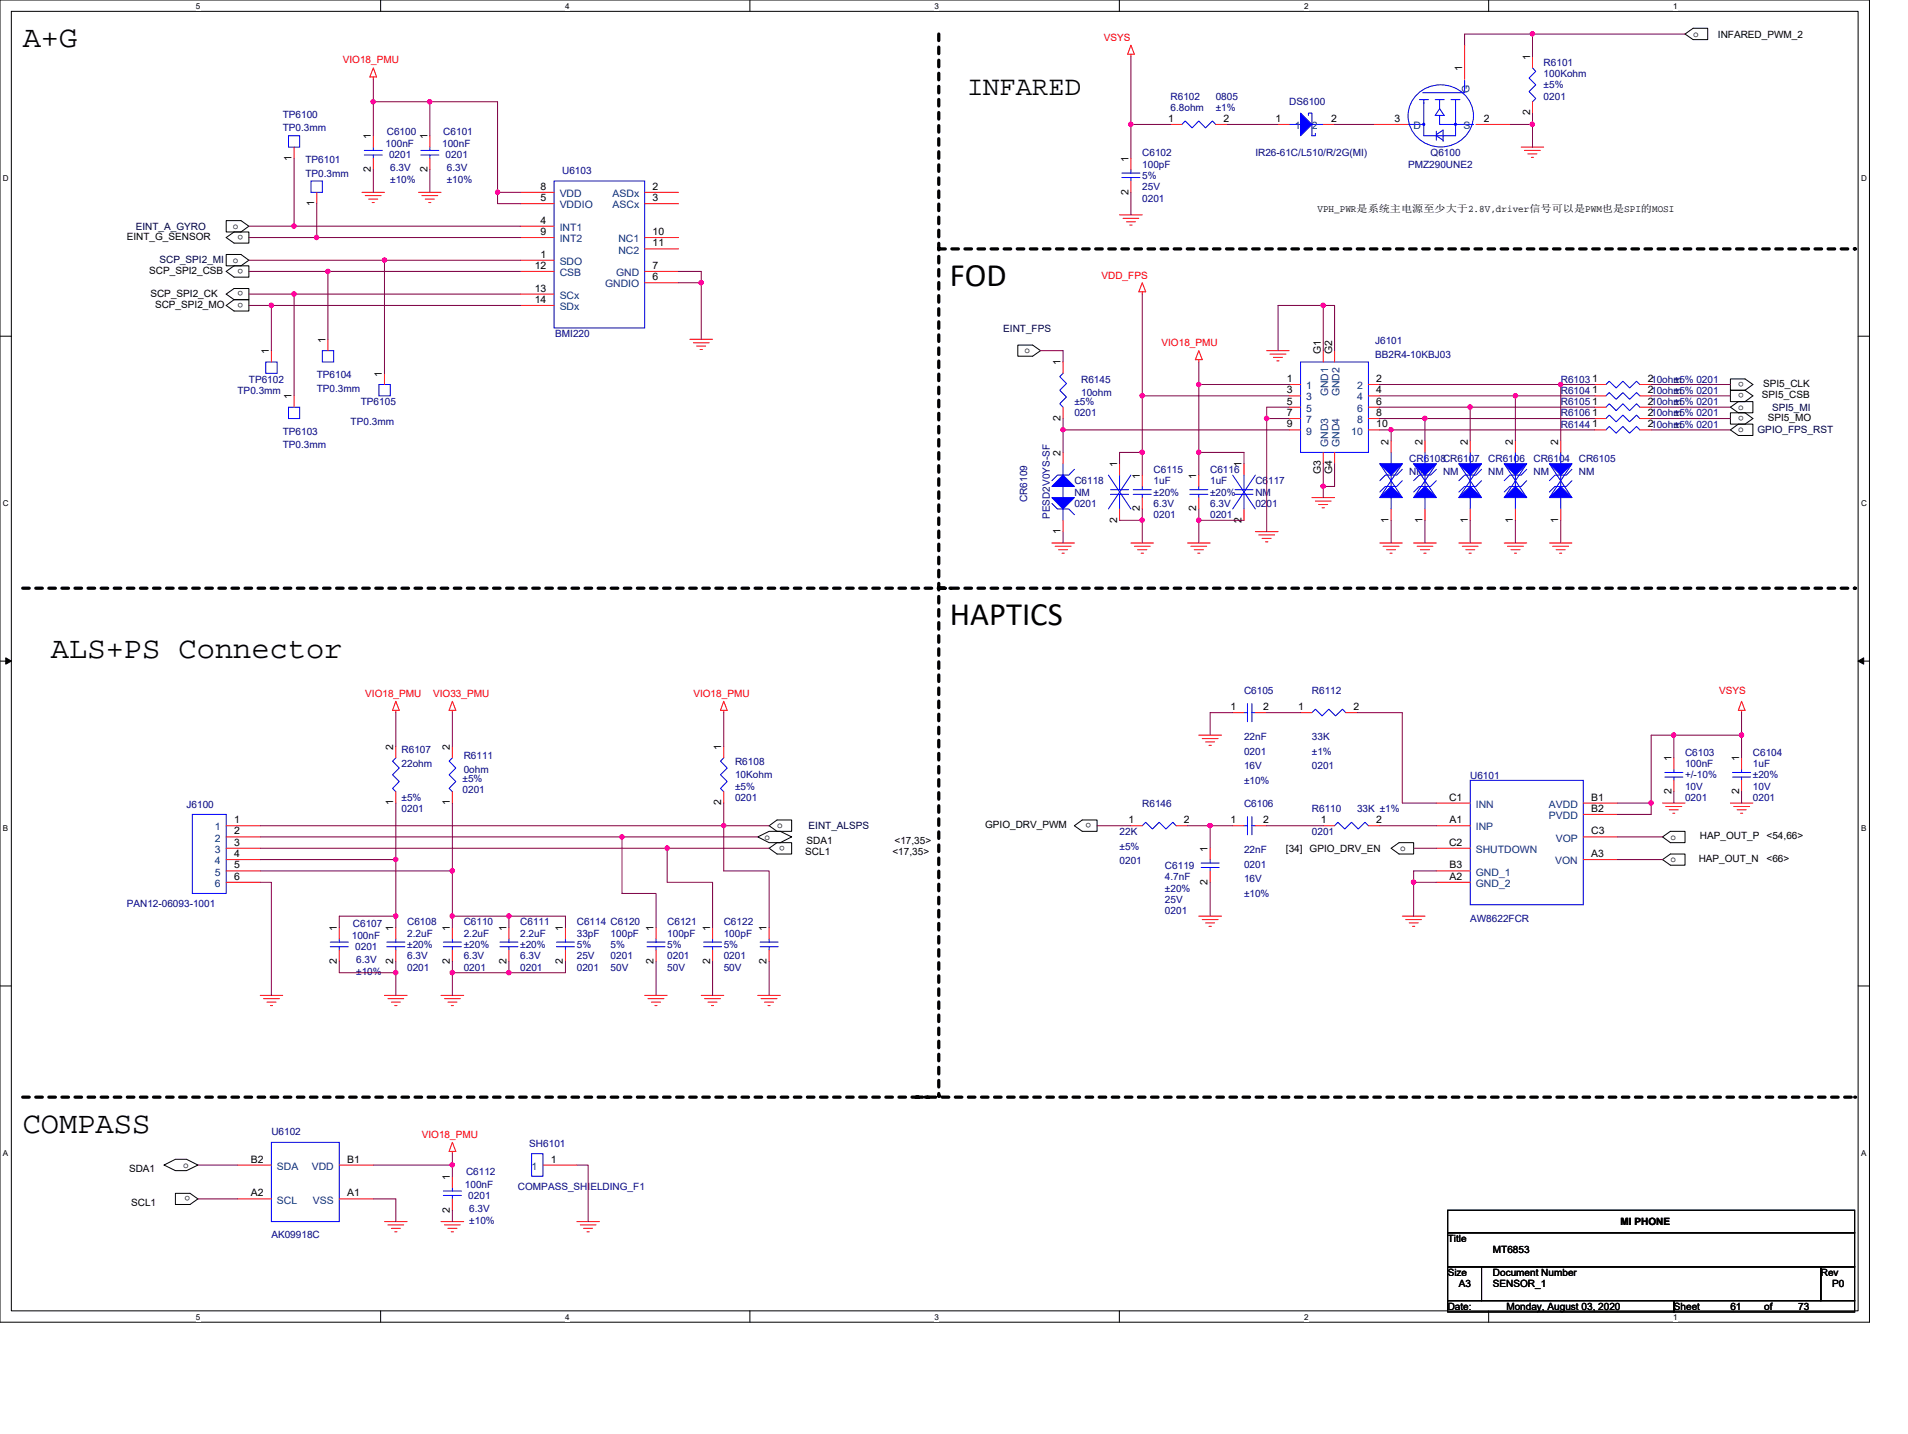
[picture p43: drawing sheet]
<svg xmlns="http://www.w3.org/2000/svg" width="210mm" height="158mm" viewBox="0 0 210 158" stroke-linecap="round" stroke-linejoin="round" font-family="sans-serif">
<defs><g id="words">
<g font-size="3.6">
<text x="104.5" y="31.4">FOD</text>
<text x="104.5" y="68.8">HAPTICS</text>
</g>
<g font-size="3.3">
<text x="2.5" y="5.2">A+G</text>
<text x="5.6" y="72.4">ALS+PS Connector</text>
<text x="2.5" y="124.7">COMPASS</text>
</g>
<text font-size="3" x="106.4" y="10.5">INFARED</text>
<g font-size="1.1" fill="#f00">
<text x="121.5" y="4.5">VSYS</text>
<text x="37.7" y="7">VIO18_PMU</text>
<text x="121.2" y="30.6">VDD_FPS</text>
<text x="127.8" y="38.1">VIO18_PMU</text>
<text x="40.2" y="76.7">VIO18_PMU</text>
<text x="47.7" y="76.7">VIO33_PMU</text>
<text x="76.3" y="76.7">VIO18_PMU</text>
<text x="189.2" y="76.3">VSYS</text>
<text x="46.4" y="125.2">VIO18_PMU</text>
</g>
<g font-size="1.1">
<text x="186.3" y="4">o</text>
<text x="189.1" y="4.1">INFARED_PWM_2</text>
<text x="160.9" y="7.9" transform="rotate(-90 160.9 7.9)">1</text>
<text x="168.4" y="6.6" transform="rotate(-90 168.4 6.6)">1</text>
<text x="32.1" y="17.7" transform="rotate(-90 32.1 17.7)">1</text>
<text x="40.8" y="15.3" transform="rotate(-90 40.8 15.3)">1</text>
<text x="47" y="15.3" transform="rotate(-90 47 15.3)">1</text>
<text x="124.2" y="17.8" transform="rotate(-90 124.2 17.8)">1</text>
<text x="128.6" y="13.4">1</text>
<text x="134.7" y="13.4">2</text>
<text x="140.4" y="13.4">1</text>
<text x="146.5" y="13.4">2</text>
<text x="153.5" y="13.4">3</text>
<text x="163.3" y="13.4">2</text>
<text x="168.4" y="12.7" transform="rotate(-90 168.4 12.7)">2</text>
<text x="34.6" y="22.7" transform="rotate(-90 34.6 22.7)">1</text>
<text x="40.8" y="18.9" transform="rotate(-90 40.8 18.9)">2</text>
<text x="47" y="18.9" transform="rotate(-90 47 18.9)">2</text>
<text x="59.5" y="22.1">5</text>
<text x="59.5" y="20.9">8</text>
<text x="71.8" y="20.9">2</text>
<text x="71.8" y="22.1">3</text>
<text x="124.2" y="21.4" transform="rotate(-90 124.2 21.4)">2</text>
<text x="145" y="23.3">VPH_PWR是系统主电源至少大于2.8V,driver信号可以是PWM也是SPI的MOSI</text>
<text x="13.9" y="26.4">EINT_G_SENSOR</text>
<text x="25.6" y="28.9">o</text>
<text x="25.6" y="25.2">o</text>
<text x="26.8" y="29.6" transform="rotate(-180 26.8 29.6)">o</text>
<text x="26.8" y="25.8" transform="rotate(-180 26.8 25.8)">o</text>
<text x="58.8" y="29.6">12</text>
<text x="59.5" y="28.4">1</text>
<text x="59.5" y="24.6">4</text>
<text x="59.5" y="25.9">9</text>
<text x="71.8" y="29.6">7</text>
<text x="71.8" y="25.9">10</text>
<text x="71.8" y="27.1">11</text>
<text x="16.4" y="30.1">SCP_SPI2_CSB</text>
<text x="16.6" y="32.6">SCP_SPI2_CK</text>
<text x="17.1" y="33.9">SCP_SPI2_MO</text>
<text x="26.8" y="33.3" transform="rotate(-180 26.8 33.3)">o</text>
<text x="26.8" y="32.1" transform="rotate(-180 26.8 32.1)">o</text>
<text x="58.8" y="32.1">13</text>
<text x="58.8" y="33.3">14</text>
<text x="71.8" y="30.8">6</text>
<text x="29.6" y="39" transform="rotate(-90 29.6 39)">1</text>
<text x="35.8" y="37.7" transform="rotate(-90 35.8 37.7)">1</text>
<text x="42" y="41.4" transform="rotate(-90 42 41.4)">1</text>
<text x="112.8" y="38.9">o</text>
<text x="116.7" y="40.2" transform="rotate(-90 116.7 40.2)">1</text>
<text x="145.4" y="39" transform="rotate(-90 145.4 39)">G1</text>
<text x="146.6" y="39" transform="rotate(-90 146.6 39)">G2</text>
<text x="32.1" y="43.9" transform="rotate(-90 32.1 43.9)">1</text>
<text x="116.7" y="46.3" transform="rotate(-90 116.7 46.3)">2</text>
<text x="141.6" y="42">1</text>
<text x="141.6" y="43.3">3</text>
<text x="141.6" y="44.5">5</text>
<text x="141.6" y="45.8">7</text>
<text x="141.6" y="47">9</text>
<text x="151.5" y="42">2</text>
<text x="151.5" y="43.3">4</text>
<text x="151.5" y="44.5">6</text>
<text x="151.5" y="45.8">8</text>
<text x="151.5" y="47">10</text>
<text x="175.2" y="43.3">1</text>
<text x="175.2" y="44.5">1</text>
<text x="175.2" y="45.8">1</text>
<text x="175.2" y="42">1</text>
<text x="175.2" y="47">1</text>
<text x="181.3" y="43.3">210ohm</text>
<text x="181.3" y="44.5">210ohm</text>
<text x="181.3" y="45.8">210ohm</text>
<text x="181.3" y="42">210ohm</text>
<text x="181.3" y="47">210ohm</text>
<text x="191.3" y="45.1">o</text>
<text x="191.3" y="47.6">o</text>
<text x="191.9" y="43.3" transform="rotate(-180 191.9 43.3)">o</text>
<text x="191.9" y="42" transform="rotate(-180 191.9 42)">o</text>
<text x="191.9" y="45.8" transform="rotate(-180 191.9 45.8)">o</text>
<text x="193.9" y="43.8">SPI5_CSB</text>
<text x="194" y="42.6">SPI5_CLK</text>
<text x="194.5" y="46.3">SPI5_MO</text>
<text x="116.7" y="50.2" transform="rotate(-90 116.7 50.2)">2</text>
<text x="122.9" y="51.4" transform="rotate(-90 122.9 51.4)">1</text>
<text x="125.4" y="52.7" transform="rotate(-90 125.4 52.7)">1</text>
<text x="131.7" y="52.7" transform="rotate(-90 131.7 52.7)">1</text>
<text x="136.6" y="51.4" transform="rotate(-90 136.6 51.4)">1</text>
<text x="145.4" y="52.2" transform="rotate(-90 145.4 52.2)">G3</text>
<text x="146.6" y="52.2" transform="rotate(-90 146.6 52.2)">G4</text>
<text x="152.8" y="48.9" transform="rotate(-90 152.8 48.9)">2</text>
<text x="156.5" y="48.9" transform="rotate(-90 156.5 48.9)">2</text>
<text x="161.5" y="48.9" transform="rotate(-90 161.5 48.9)">2</text>
<text x="166.5" y="48.9" transform="rotate(-90 166.5 48.9)">2</text>
<text x="171.5" y="48.9" transform="rotate(-90 171.5 48.9)">2</text>
<text x="116.7" y="58.8" transform="rotate(-90 116.7 58.8)">1</text>
<text x="122.9" y="57.5" transform="rotate(-90 122.9 57.5)">2</text>
<text x="125.4" y="56.3" transform="rotate(-90 125.4 56.3)">2</text>
<text x="131.7" y="56.3" transform="rotate(-90 131.7 56.3)">2</text>
<text x="136.6" y="57.5" transform="rotate(-90 136.6 57.5)">2</text>
<text x="152.8" y="57.5" transform="rotate(-90 152.8 57.5)">1</text>
<text x="156.5" y="57.5" transform="rotate(-90 156.5 57.5)">1</text>
<text x="161.5" y="57.5" transform="rotate(-90 161.5 57.5)">1</text>
<text x="166.5" y="57.5" transform="rotate(-90 166.5 57.5)">1</text>
<text x="171.5" y="57.5" transform="rotate(-90 171.5 57.5)">1</text>
<text x="43.3" y="82.5" transform="rotate(-90 43.3 82.5)">2</text>
<text x="49.5" y="82.5" transform="rotate(-90 49.5 82.5)">2</text>
<text x="79.4" y="82.5" transform="rotate(-90 79.4 82.5)">1</text>
<text x="135.4" y="78.1">1</text>
<text x="139" y="78.1">2</text>
<text x="142.9" y="78.1">1</text>
<text x="149" y="78.1">2</text>
<text x="183.9" y="83.8" transform="rotate(-90 183.9 83.8)">1</text>
<text x="191.4" y="83.8" transform="rotate(-90 191.4 83.8)">1</text>
<text x="43.3" y="88.6" transform="rotate(-90 43.3 88.6)">1</text>
<text x="49.5" y="88.6" transform="rotate(-90 49.5 88.6)">1</text>
<text x="79.4" y="88.6" transform="rotate(-90 79.4 88.6)">2</text>
<text x="159.5" y="88.1">C1</text>
<text x="175.1" y="89.3">B2</text>
<text x="175.1" y="88.1">B1</text>
<text x="183.9" y="87.4" transform="rotate(-90 183.9 87.4)">2</text>
<text x="191.4" y="87.4" transform="rotate(-90 191.4 87.4)">2</text>
<text x="25.8" y="90.6">1</text>
<text x="25.8" y="91.8">2</text>
<text x="25.8" y="93.1">3</text>
<text x="25.8" y="94.3">4</text>
<text x="25.8" y="95.6">5</text>
<text x="84.1" y="92.4">o</text>
<text x="85.5" y="91.1">o</text>
<text x="86.4" y="93.1" transform="rotate(-180 86.4 93.1)">o</text>
<text x="88.6" y="94.1">SCL1</text>
<text x="88.8" y="92.9">SDA1</text>
<text x="98.2" y="94.1">&lt;17,35&gt;</text>
<text x="98.4" y="92.9">&lt;17,35&gt;</text>
<text x="108.4" y="91.1">GPIO_DRV_PWM</text>
<text x="120.1" y="90.6" transform="rotate(-180 120.1 90.6)">o</text>
<text x="124.2" y="90.6">1</text>
<text x="130.3" y="90.6">2</text>
<text x="132.9" y="93.7" transform="rotate(-90 132.9 93.7)">1</text>
<text x="135.4" y="90.6">1</text>
<text x="139" y="90.6">2</text>
<text x="141.5" y="93.7">[34] GPIO_DRV_EN</text>
<text x="145.4" y="90.6">1</text>
<text x="151.5" y="90.6">2</text>
<text x="154.1" y="93.6">o</text>
<text x="159.5" y="93.1">C2</text>
<text x="159.5" y="95.6">B3</text>
<text x="159.5" y="90.6">A1</text>
<text x="175.1" y="91.8">C3</text>
<text x="175.1" y="94.3">A3</text>
<text x="183.8" y="92.4">o</text>
<text x="183.8" y="94.9">o</text>
<text x="186.9" y="94.9">HAP_OUT_N</text>
<text x="187.1" y="92.4">HAP_OUT_P</text>
<text x="194.4" y="94.9">&lt;66&gt;</text>
<text x="194.4" y="92.4">&lt;54,66&gt;</text>
<text x="25.8" y="96.8">6</text>
<text x="132.9" y="97.3" transform="rotate(-90 132.9 97.3)">2</text>
<text x="159.5" y="96.8">A2</text>
<text x="37.1" y="106" transform="rotate(-90 37.1 106)">2</text>
<text x="37.1" y="102.4" transform="rotate(-90 37.1 102.4)">1</text>
<text x="43.3" y="106" transform="rotate(-90 43.3 106)">2</text>
<text x="43.3" y="102.4" transform="rotate(-90 43.3 102.4)">1</text>
<text x="49.5" y="106" transform="rotate(-90 49.5 106)">2</text>
<text x="49.5" y="102.4" transform="rotate(-90 49.5 102.4)">1</text>
<text x="55.7" y="106" transform="rotate(-90 55.7 106)">2</text>
<text x="55.7" y="102.4" transform="rotate(-90 55.7 102.4)">1</text>
<text x="62" y="106" transform="rotate(-90 62 106)">2</text>
<text x="62" y="102.4" transform="rotate(-90 62 102.4)">1</text>
<text x="71.9" y="106" transform="rotate(-90 71.9 106)">2</text>
<text x="71.9" y="102.4" transform="rotate(-90 71.9 102.4)">1</text>
<text x="78.1" y="106" transform="rotate(-90 78.1 106)">2</text>
<text x="78.1" y="102.4" transform="rotate(-90 78.1 102.4)">1</text>
<text x="84.4" y="106" transform="rotate(-90 84.4 106)">2</text>
<text x="84.4" y="102.4" transform="rotate(-90 84.4 102.4)">1</text>
<text x="14.2" y="129">SDA1</text>
<text x="20.2" y="128.5">o</text>
<text x="20.9" y="131.6" transform="rotate(-180 20.9 131.6)">o</text>
<text x="27.6" y="131.7">A2</text>
<text x="27.6" y="127.9">B2</text>
<text x="38.2" y="131.7">A1</text>
<text x="38.2" y="127.9">B1</text>
<text x="49.5" y="129.8" transform="rotate(-90 49.5 129.8)">1</text>
<text x="60.6" y="127.9">1</text>
<text x="14.4" y="132.7">SCL1</text>
<text x="49.5" y="133.4" transform="rotate(-90 49.5 133.4)">2</text>
<text x="159.3" y="136.7">Title</text>
<text x="164.3" y="137.9">MT6853</text>
<text x="178.4" y="134.8">MI PHONE</text>
<text x="159.3" y="140.4">Size</text>
<text x="160.5" y="141.7">A3</text>
<text x="164.3" y="140.4">Document Number</text>
<text x="164.3" y="141.7">SENSOR_1</text>
<text x="200.4" y="140.4">Rev</text>
<text x="201.6" y="141.7">P0</text>
<text x="159.3" y="144.1">Date:</text>
<text x="165.8" y="144.1">Monday, August 03, 2020</text>
<text x="184.2" y="144.1">Sheet</text>
<text x="190.4" y="144.1">61</text>
<text x="194.2" y="144.1">of</text>
<text x="197.9" y="144.1">73</text>
</g>
<g font-size="1.1" fill="#000080">
<text x="128.8" y="11">R6102</text>
<text x="133.8" y="11">0805</text>
<text x="141.9" y="11.6">DS6100</text>
<text x="169.9" y="7.2">R6101</text>
<text x="169.9" y="8.5">100Kohm</text>
<text x="169.9" y="9.7">±5%</text>
<text x="169.9" y="11">0201</text>
<text x="31.1" y="13">TP6100</text>
<text x="31.1" y="14.5">TP0.3mm</text>
<text x="33.6" y="17.9">TP6101</text>
<text x="42.4" y="16.2">100nF</text>
<text x="42.6" y="14.8">C6100</text>
<text x="42.8" y="17.4">0201</text>
<text x="48.7" y="16.2">100nF</text>
<text x="48.8" y="14.8">C6101</text>
<text x="49" y="17.4">0201</text>
<text x="125.7" y="17.2">C6102</text>
<text x="128.8" y="12.2">6.8ohm</text>
<text x="133.8" y="12.2">±1%</text>
<text x="138.2" y="17.2">IR26-61C/L510/R/2G(MI)</text>
<text x="157.4" y="17.2">Q6100</text>
<text x="33.6" y="19.4">TP0.3mm</text>
<text x="42.9" y="18.8">6.3V</text>
<text x="42.9" y="20.2">±10%</text>
<text x="49.2" y="18.8">6.3V</text>
<text x="49.2" y="20.2">±10%</text>
<text x="61.9" y="19.2">U6103</text>
<text x="125.7" y="18.4">100pF</text>
<text x="125.7" y="22.2">0201</text>
<text x="125.7" y="20.9">25V</text>
<text x="125.7" y="19.7">5%</text>
<text x="155" y="18.4">PMZ290UNE2</text>
<text x="34.9" y="41.6">TP6104</text>
<text x="61.1" y="37.1">BMI220</text>
<text x="151.3" y="37.9">J6101</text>
<text x="151.3" y="39.3">BB2R4-10KBJ03</text>
<text x="26.1" y="43.3">TP0.3mm</text>
<text x="27.4" y="42.1">TP6102</text>
<text x="31.1" y="47.8">TP6103</text>
<text x="34.9" y="43.1">TP0.3mm</text>
<text x="38.6" y="46.8">TP0.3mm</text>
<text x="39.7" y="44.6">TP6105</text>
<text x="118.2" y="44.6">±5%</text>
<text x="118.2" y="45.8">0201</text>
<text x="119" y="42.1">R6145</text>
<text x="119" y="43.6">10ohm</text>
<text x="171.8" y="43.3">R6104</text>
<text x="171.8" y="44.6">R6105</text>
<text x="171.8" y="45.8">R6106</text>
<text x="171.8" y="42.1">R6103</text>
<text x="171.8" y="47.1">R6144</text>
<text x="184.2" y="43.3">±5% 0201</text>
<text x="184.2" y="44.6">±5% 0201</text>
<text x="184.2" y="45.8">±5% 0201</text>
<text x="184.2" y="42.1">±5% 0201</text>
<text x="184.2" y="47.1">±5% 0201</text>
<text x="31.1" y="49.3">TP0.3mm</text>
<text x="118.2" y="53.3">C6118</text>
<text x="127" y="52">C6115</text>
<text x="127" y="53.3">1uF</text>
<text x="133.2" y="52">C6116</text>
<text x="133.2" y="53.3">1uF</text>
<text x="138.2" y="53.3">C6117</text>
<text x="155.1" y="50.8">CR6108CR6107</text>
<text x="155.1" y="52.3">NM</text>
<text x="158.8" y="52.3">NM</text>
<text x="163.8" y="50.8">CR6106</text>
<text x="163.8" y="52.3">NM</text>
<text x="168.8" y="50.8">CR6104</text>
<text x="168.8" y="52.3">NM</text>
<text x="173.8" y="50.8">CR6105</text>
<text x="173.8" y="52.3">NM</text>
<text x="113" y="55.3" transform="rotate(-90 113 55.3)">CR6109</text>
<text x="115.5" y="57.1" transform="rotate(-90 115.5 57.1)">PESD2V0YS-SF</text>
<text x="118.2" y="54.5">NM</text>
<text x="118.2" y="55.8">0201</text>
<text x="127" y="57">0201</text>
<text x="127" y="55.8">6.3V</text>
<text x="127" y="54.5">±20%</text>
<text x="133.2" y="57">0201</text>
<text x="133.2" y="55.8">6.3V</text>
<text x="133.2" y="54.5">±20%</text>
<text x="138.2" y="54.5">NM</text>
<text x="138.2" y="55.8">0201</text>
<text x="136.9" y="76.3">C6105</text>
<text x="144.4" y="76.3">R6112</text>
<text x="44.2" y="82.9">R6107</text>
<text x="51" y="83.5">R6111</text>
<text x="136.9" y="81.4">22nF</text>
<text x="136.9" y="83">0201</text>
<text x="144.4" y="81.4">33K</text>
<text x="144.4" y="83">±1%</text>
<text x="185.4" y="83.2">C6103</text>
<text x="192.9" y="83.2">C6104</text>
<text x="20.5" y="88.9">J6100</text>
<text x="44.2" y="84.4">22ohm</text>
<text x="44.2" y="88.1">±5%</text>
<text x="44.2" y="89.4">0201</text>
<text x="50.9" y="86">±5%</text>
<text x="50.9" y="87.3">0201</text>
<text x="51" y="85">0ohm</text>
<text x="80.9" y="84.2">R6108</text>
<text x="80.9" y="85.7">10Kohm</text>
<text x="80.9" y="86.9">±5%</text>
<text x="80.9" y="88.1">0201</text>
<text x="125.7" y="88.8">R6146</text>
<text x="136.9" y="88.8">C6106</text>
<text x="136.9" y="84.7">16V</text>
<text x="136.9" y="86.3">±10%</text>
<text x="144.4" y="84.7">0201</text>
<text x="144.4" y="89.4">R6110</text>
<text x="149.4" y="89.4">33K ±1%</text>
<text x="161.8" y="85.8">U6101</text>
<text x="185.4" y="84.4">100nF</text>
<text x="185.4" y="88.1">0201</text>
<text x="185.4" y="86.9">10V</text>
<text x="185.4" y="85.7">+/-10%</text>
<text x="192.9" y="84.4">1uF</text>
<text x="192.9" y="88.1">0201</text>
<text x="192.9" y="86.9">10V</text>
<text x="192.9" y="85.7">±20%</text>
<text x="123.2" y="91.9">22K</text>
<text x="123.2" y="93.5">±5%</text>
<text x="123.2" y="95.1">0201</text>
<text x="128.2" y="95.6">C6119</text>
<text x="136.9" y="93.9">22nF</text>
<text x="136.9" y="95.5">0201</text>
<text x="144.4" y="91.9">0201</text>
<text x="13.9" y="99.8">PAN12-06093-1001</text>
<text x="38.8" y="102">C6107</text>
<text x="44.8" y="101.8">C6108</text>
<text x="51" y="101.8">C6110</text>
<text x="57.3" y="101.8">C6111</text>
<text x="63.5" y="101.8">C6114 C6120</text>
<text x="73.4" y="101.8">C6121</text>
<text x="79.7" y="101.8">C6122</text>
<text x="128.2" y="96.9">4.7nF</text>
<text x="128.2" y="100.6">0201</text>
<text x="128.2" y="99.3">25V</text>
<text x="128.2" y="98.1">±20%</text>
<text x="136.9" y="97.1">16V</text>
<text x="136.9" y="98.7">±10%</text>
<text x="161.8" y="101.5">AW8622FCR</text>
<text x="38.7" y="103.3">100nF</text>
<text x="39.1" y="104.6">0201</text>
<text x="39.2" y="105.9">6.3V</text>
<text x="39.2" y="107.3">±10%</text>
<text x="44.8" y="103.1">2.2uF</text>
<text x="44.8" y="106.8">0201</text>
<text x="44.8" y="105.6">6.3V</text>
<text x="44.8" y="104.3">±20%</text>
<text x="51" y="103.1">2.2uF</text>
<text x="51" y="106.8">0201</text>
<text x="51" y="105.6">6.3V</text>
<text x="51" y="104.3">±20%</text>
<text x="57.3" y="103.1">2.2uF</text>
<text x="57.3" y="106.8">0201</text>
<text x="57.3" y="105.6">6.3V</text>
<text x="57.3" y="104.3">±20%</text>
<text x="63.5" y="103.1">33pF</text>
<text x="63.5" y="106.8">0201</text>
<text x="63.5" y="105.6">25V</text>
<text x="63.5" y="104.3">5%</text>
<text x="67.2" y="103.1">100pF</text>
<text x="67.2" y="105.6">0201</text>
<text x="67.2" y="106.8">50V</text>
<text x="67.2" y="104.3">5%</text>
<text x="73.4" y="103.1">100pF</text>
<text x="73.4" y="105.6">0201</text>
<text x="73.4" y="106.8">50V</text>
<text x="73.4" y="104.3">5%</text>
<text x="79.7" y="103.1">100pF</text>
<text x="79.7" y="105.6">0201</text>
<text x="79.7" y="106.8">50V</text>
<text x="79.7" y="104.3">5%</text>
<text x="29.9" y="124.9">U6102</text>
<text x="51.2" y="130.7">100nF</text>
<text x="51.3" y="129.3">C6112</text>
<text x="51.5" y="132">0201</text>
<text x="57" y="131">COMPASS_SHIELDING_F1</text>
<text x="58.3" y="126.2">SH6101</text>
<text x="29.9" y="136.2">AK09918C</text>
<text x="51.6" y="133.3">6.3V</text>
<text x="51.6" y="134.7">±10%</text>
</g>
<g font-size="1.1" fill="#004080">
<text x="161.7" y="10.2" transform="rotate(-90 161.7 10.2)">G</text>
<text x="142.5" y="14.2">1</text>
<text x="144.4" y="14.2">2</text>
<text x="155.6" y="14.2">D</text>
<text x="161.1" y="14.2">S</text>
<text x="61.6" y="22.9">VDDIO</text>
<text x="61.6" y="21.7">VDD</text>
<text x="67.4" y="21.7">ASDx</text>
<text x="67.4" y="22.9">ASCx</text>
<text x="61.6" y="29.1">SDO</text>
<text x="61.6" y="25.4">INT1</text>
<text x="61.6" y="26.6">INT2</text>
<text x="68.1" y="26.6">NC1</text>
<text x="68.1" y="27.9">NC2</text>
<text x="61.6" y="30.4">CSB</text>
<text x="61.6" y="32.9">SCx</text>
<text x="61.6" y="34.1">SDx</text>
<text x="66.6" y="31.6">GNDIO</text>
<text x="67.8" y="30.4">GND</text>
<text x="143.7" y="42.8">1</text>
<text x="143.7" y="44.1">3</text>
<text x="143.7" y="45.3">5</text>
<text x="143.7" y="46.6">7</text>
<text x="143.7" y="47.8">9</text>
<text x="146.2" y="43.6" transform="rotate(-90 146.2 43.6)">GND1</text>
<text x="147.4" y="43.6" transform="rotate(-90 147.4 43.6)">GND2</text>
<text x="148.7" y="47.8">10</text>
<text x="149.4" y="42.8">2</text>
<text x="149.4" y="44.1">4</text>
<text x="149.4" y="45.3">6</text>
<text x="149.4" y="46.6">8</text>
<text x="146.2" y="49.2" transform="rotate(-90 146.2 49.2)">GND3</text>
<text x="147.4" y="49.2" transform="rotate(-90 147.4 49.2)">GND4</text>
<text x="162.4" y="88.9">INN</text>
<text x="170.5" y="88.9">AVDD</text>
<text x="23.6" y="91.4">1</text>
<text x="23.6" y="92.6">2</text>
<text x="23.6" y="93.9">3</text>
<text x="23.6" y="95.1">4</text>
<text x="162.4" y="93.9">SHUTDOWN</text>
<text x="162.4" y="91.4">INP</text>
<text x="170.5" y="90.1">PVDD</text>
<text x="171.2" y="95.1">VON</text>
<text x="171.2" y="92.6">VOP</text>
<text x="23.6" y="96.4">5</text>
<text x="23.6" y="97.6">6</text>
<text x="162.4" y="96.4">GND_1</text>
<text x="162.4" y="97.6">GND_2</text>
<text x="30.5" y="128.7">SDA</text>
<text x="34.3" y="128.7">VDD</text>
<text x="58.5" y="128.7">1</text>
<text x="30.5" y="132.4">SCL</text>
<text x="34.4" y="132.4">VSS</text>
</g>
<g font-size="1.1" fill="#000040">
<text x="14.9" y="25.3">EINT_A_GYRO</text>
<text x="17.5" y="28.9">SCP_SPI2_MI</text>
<text x="110.4" y="36.5">EINT_FPS</text>
<text x="193.4" y="47.7">GPIO_FPS_RST</text>
<text x="195" y="45.2">SPI5_MI</text>
<text x="89" y="91.2">EINT_ALSPS</text>
</g>
<g font-size=".9">
<text x="21.6" y="1">5</text>
<text x="62.2" y="1">4</text>
<text x="102.8" y="1">3</text>
<text x="143.5" y="1">2</text>
<text x="184.1" y="1">1</text>
<text x=".3" y="19.9">D</text>
<text x="204.8" y="19.9">D</text>
<text x=".3" y="55.7">C</text>
<text x="204.8" y="55.7">C</text>
<text x=".3" y="91.4">B</text>
<text x="204.8" y="91.4">B</text>
<text x=".3" y="127.2">A</text>
<text x="204.8" y="127.2">A</text>
<text x="21.6" y="145.2">5</text>
<text x="62.2" y="145.2">4</text>
<text x="102.8" y="145.2">3</text>
<text x="143.5" y="145.2">2</text>
<text x="184.1" y="145.2">1</text>
</g>
</g></defs>
<path d="M0 0h205.7v145.5h-205.7zM1.2 1.2h203.3v143.1h-203.3z" fill="none" stroke="#000" stroke-width=".11"/>
<g fill="#fff">
<path d="M21.6 .1h.5v1h-.5z"/>
<path d="M21.6 144.4h.5v1h-.5z"/>
</g>
<path d="M41.9 0v1.2M41.9 144.3v1.2" fill="none" stroke="#000" stroke-width=".11"/>
<g fill="#fff">
<path d="M62.2 .1h.5v1h-.5z"/>
<path d="M62.2 144.4h.5v1h-.5z"/>
</g>
<path d="M82.5 0v1.2M82.5 144.3v1.2" fill="none" stroke="#000" stroke-width=".11"/>
<g fill="#fff">
<path d="M102.8 .1h.5v1h-.5z"/>
<path d="M102.8 144.4h.5v1h-.5z"/>
</g>
<path d="M123.2 0v1.2M123.2 144.3v1.2" fill="none" stroke="#000" stroke-width=".11"/>
<g fill="#fff">
<path d="M143.5 .1h.5v1h-.5z"/>
<path d="M143.5 144.4h.5v1h-.5z"/>
</g>
<path d="M163.8 0v1.2M163.8 144.3v1.2" fill="none" stroke="#000" stroke-width=".11"/>
<g fill="#fff">
<path d="M184.1 .1h.5v1h-.5z"/>
<path d="M184.1 144.4h.5v1h-.5z"/>
<path d="M.3 19.1h.7v1h-.7z"/>
<path d="M204.8 19.1h.6v1h-.6z"/>
<path d="M.3 54.9h.7v1h-.7z"/>
<path d="M204.8 54.9h.6v1h-.6z"/>
</g>
<path d="M0 37h1.2M204.5 37h1.2" fill="none" stroke="#000" stroke-width=".11"/>
<g fill="#fff">
<path d="M.3 90.6h.6v1h-.6z"/>
<path d="M204.8 90.6h.6v1h-.6z"/>
</g>
<path d="M0 72.7h1.2M204.5 72.7h1.2" fill="none" stroke="#000" stroke-width=".11"/>
<path d="M.6 72.4l.6 .3-.6 .4zM204.5 72.7l.6-.3v.7z" fill="#000" stroke="#000" stroke-width=".11"/>
<g fill="#fff">
<path d="M.3 126.4h.6v1h-.6z"/>
<path d="M204.8 126.4h.6v1h-.6z"/>
</g>
<g fill="none" stroke="#000" stroke-width=".11">
<path d="M185.4 3.7l.9-.6h1.6v1.3h-1.6zM24.9 29.9l.9-.6h1.6v1.2h-1.6zM24.9 33.6l.9-.6h1.6v1.2h-1.6zM24.9 32.4l.9-.7h1.6v1.3h-1.6zM24.9 26.1l.9-.6h1.6v1.3h-1.6zM24.9 28h1.6l.9 .6-.9 .7h-1.6zM24.9 24.3h1.6l.9 .6-.9 .6h-1.6zM112 38h1.6l.9 .6-.9 .6h-1.6zM190.4 42.9h1.6l.9 .7-.9 .6h-1.6zM190.4 41.7h1.6l.9 .6-.9 .6h-1.6zM190.4 45.4h1.6l.9 .7-.9 .6h-1.6zM190.4 44.8l.9-.6h1.6v1.2h-1.6z"/>
<path d="M190.4 47.3l.9-.6h1.6v1.2h-1.6zM83.4 92.1l1.2-.6h1.3l1.2 .6-1.2 .6h-1.3zM84.6 93.3l.9-.6h1.6v1.3h-1.6zM84.6 90.9l.9-.7h1.6v1.3h-1.6zM118.2 90.9l.9-.7h1.6v1.3h-1.6zM153.1 93.3l.9-.6h1.6v1.3h-1.6zM183 92.1l.8-.6h1.6v1.2h-1.6zM183 94.6l.8-.6h1.6v1.2h-1.6zM0 108.5h1.2M204.5 108.5h1.2M18.1 128.2l1.2-.6h1.2l1.3 .6-1.3 .6h-1.2zM19.3 131.3h1.6l.9 .6-.9 .6h-1.6z"/>
<path d="M159.3 139.4h3.7v3.7h-3.7zM159.3 133.2h44.8v2.5h-44.8zM159.3 135.7h44.8v3.7h-44.8zM163 139.4h37.4v3.7h-37.4zM200.4 139.4h3.7v3.7h-3.7zM159.3 143.1h24.9v1.3h-24.9zM184.2 143.1h19.9v1.3h-19.9z"/>
</g>
<path d="M103.3 3.7v116.9M103.3 27.4h100.8M204.1 27.4h.1M2.5 64.7h102M103.3 64.7h100.8M104.5 64.7h.1M204.1 64.7h.1M2.5 120.7h99.6M100.8 120.7h103.3M102.1 120.7h.1M103.3 120.6h.1M204.1 120.7h.1" fill="none" stroke="#000" stroke-width=".36" stroke-dasharray=".7 .7"/>
<g fill="none" stroke="#f00" stroke-width=".11">
<path d="M32.4 16.2v1.2M41.1 14.9v1.3M41.1 17.4v1.3M41.1 7.5l.3 1h-.7zM41.1 8.5v.2M47.3 14.9v1.3M47.3 17.4v1.3M124.5 17.4v1.3M124.5 19.9v1.3M124.5 6v.2M124.5 5l.3 1h-.7zM128.8 13.7h1.3"/>
<path d="M133.8 13.7h1.2M140.7 13.7h1.2M145.6 13.7h1.3M151.2 13.7h3.8M161.2 5v3.7M162.4 13.7h3.8M167.4 16.2h2.5M167.8 16.6h1.7M168.1 16.9h1M168.5 17.3h.3M168.7 6.2v1.3M168.7 11.2v1.2"/>
<path d="M29.9 38.6v1.2M34.9 21.2v1.2M36.1 37.3v1.3M39.8 21.2h2.5M40.2 21.5h1.8M40.6 21.9h1M41 22.3h.2M46.1 21.2h2.4M46.4 21.5h1.8M46.8 21.9h1M47.2 22.3h.2M57.3 28.6h3.7"/>
<path d="M57.3 24.9h3.7M57.3 22.4h3.7M57.3 21.2h3.7M57.3 26.1h3.7M57.3 29.9h3.7M57.3 32.4h3.7M57.3 33.6h3.7M71 21.2h3.7M71 22.4h3.7M71 31.1h3.7M71 29.9h3.7M71 26.1h3.7"/>
<path d="M71 27.4h3.7M75.9 37.3h2.5M76.3 37.7h1.7M76.7 38.1h1M77 38.5h.3M117 39.8v1.3M123.2 23.6h2.5M123.6 24h1.7M124 24.4h1M124.3 24.8h.3M125.7 32.1v.3M125.7 31.1l.4 1h-.8z"/>
<path d="M131.9 39.6v.2M131.9 38.6l.4 1h-.7zM139.4 38.6h2.5M139.8 39h1.7M140.1 39.3h1M140.5 39.7h.3M145.6 38.6v1.2M146.9 38.6v1.2M32.4 43.6v1.2M42.3 41.1v1.2M115.8 59.8h2.4M117 44.8v1.3"/>
<path d="M117 57.3v1.2M117 49.8v1.2M123.2 51v1.3M123.2 56v1.3M124.5 59.8h2.5M125.7 52.3v1.2M125.7 54.8v1.2M130.7 59.8h2.5M131.9 52.3v1.2M131.9 54.8v1.2M136.9 51v1.3M136.9 56v1.3"/>
<path d="M138.2 58.5h2.5M138.5 58.9h1.8M138.9 59.2h1M139.3 59.6h.2M141.9 42.3h1.2M141.9 43.6h1.2M141.9 44.8h1.2M141.9 46.1h1.2M141.9 47.3h1.2M144.4 54.8h2.5M144.8 55.1h1.7M145.1 55.5h1"/>
<path d="M145.5 55.9h.3M145.6 49.8v1.2M146.9 49.8v1.2M150.6 42.3h1.2M150.6 43.6h1.2M150.6 44.8h1.2M150.6 46.1h1.2M150.6 47.3h1.2M151.8 59.8h2.5M153.1 56v1.3M153.1 48.5v1.3M155.6 59.8h2.5"/>
<path d="M156.8 56v1.3M156.8 48.5v1.3M160.5 59.8h2.5M161.8 56v1.3M161.8 48.5v1.3M165.5 59.8h2.5M166.8 56v1.3M166.8 48.5v1.3M170.5 59.8h2.5M171.8 56v1.3M171.8 48.5v1.3M175.5 43.6h1.2"/>
<path d="M175.5 44.8h1.2M175.5 46.1h1.2M175.5 42.3h1.2M175.5 47.3h1.2M180.5 43.6h1.2M180.5 44.8h1.2M180.5 46.1h1.2M180.5 42.3h1.2M180.5 47.3h1.2M43.6 78.2v.2M43.6 77.2l.3 1h-.7zM49.8 78.2v.2"/>
<path d="M49.8 77.2l.4 1h-.8zM79.7 78.2v.2M79.7 77.2l.3 1h-.7zM116.1 60.1h1.8M116.5 60.5h1M116.9 60.9h.2M124.8 60.1h1.8M125.2 60.5h1M125.6 60.9h.2M131.1 60.1h1.7M131.4 60.5h1M131.8 60.9h.3"/>
<path d="M135.7 78.4h1.2M138.2 78.4h1.2M143.1 78.4h1.3M148.1 78.4h1.3M152.2 60.1h1.8M152.6 60.5h1M153 60.9h.2M156 60.1h1.7M156.3 60.5h1M156.7 60.9h.3M160.9 60.1h1.8M161.3 60.5h1"/>
<path d="M161.7 60.9h.2M165.9 60.1h1.8M166.3 60.5h1M166.7 60.9h.2M170.9 60.1h1.7M171.3 60.5h1M171.6 60.9h.3M191.7 77.2l.3 1h-.7zM191.7 78.2v.2M24.9 90.9h3.7M24.9 92.1h3.7M24.9 93.3h3.7"/>
<path d="M24.9 94.6h3.7M24.9 95.8h3.7M24.9 97.1h3.7M43.6 87.1v1.3M43.6 82.1v1.3M49.8 87.1v1.3M49.8 82.1v1.3M79.7 82.1v1.3M79.7 87.1v1.3M124.5 90.9h1.2M129.4 90.9h1.3M131.9 80.9h2.5"/>
<path d="M132.3 81.3h1.7M132.7 81.6h1M133.1 82h.2M133.2 93.3v1.3M133.2 95.8v1.3M135.7 90.9h1.2M138.2 90.9h1.2M145.6 90.9h1.3M150.6 90.9h1.2M158.1 95.8h3.7M158.1 97.1h3.7M158.1 93.3h3.7"/>
<path d="M158.1 90.9h3.7M158.1 88.4h3.7M174.2 94.6h3.8M174.2 92.1h3.8M174.2 89.6h3.8M174.2 88.4h3.8M183 88.4h2.4M183.3 88.8h1.8M183.7 89.1h1M184.1 89.5h.2M184.2 83.4v1.2M184.2 85.9v1.2"/>
<path d="M190.4 88.4h2.5M190.8 88.8h1.8M191.2 89.1h1M191.6 89.5h.2M191.7 83.4v1.2M191.7 85.9v1.2M28.6 109.5h2.5M29 109.9h1.8M29.4 110.3h1M29.8 110.7h.2M37.3 102.1v1.2M37.3 104.5v1.3"/>
<path d="M42.3 109.5h2.5M42.7 109.9h1.7M43.1 110.3h1M43.4 110.7h.3M43.6 102.1v1.2M43.6 104.5v1.3M48.5 109.5h2.5M48.9 109.9h1.8M49.3 110.3h1M49.7 110.7h.2M49.8 102.1v1.2M49.8 104.5v1.3"/>
<path d="M56 102.1v1.2M56 104.5v1.3M62.2 102.1v1.2M62.2 104.5v1.3M71 109.5h2.4M71.3 109.9h1.8M71.7 110.3h1M72.1 110.7h.2M72.2 102.1v1.2M72.2 104.5v1.3M77.2 109.5h2.5M77.5 109.9h1.8"/>
<path d="M77.9 110.3h1M78.3 110.7h.2M78.4 102.1v1.2M78.4 104.5v1.3M83.4 109.5h2.5M83.8 109.9h1.7M84.1 110.3h1M84.5 110.7h.3M84.6 102.1v1.2M84.6 104.5v1.3M131.9 100.8h2.5M132.3 101.2h1.7"/>
<path d="M132.7 101.6h1M133.1 101.9h.2M154.3 100.8h2.5M154.7 101.2h1.7M155.1 101.6h1M155.4 101.9h.3M26.1 131.9h3.8M26.1 128.2h3.8M37.3 131.9h3.8M37.3 128.2h3.8M42.3 134.4h2.5M42.7 134.8h1.7"/>
<path d="M43.1 135.2h1M43.4 135.6h.3M48.5 134.4h2.5M48.9 134.8h1.8M49.3 135.2h1M49.7 135.6h.2M49.8 126.7v.3M49.8 129.4v1.3M49.8 131.9v1.3M49.8 125.7l.4 1h-.8zM59.8 128.2h3.7M63.5 134.4h2.5"/>
<path d="M63.9 134.8h1.7M64.2 135.2h1M64.6 135.6h.3"/>
</g>
<g fill="none" stroke="#00f" stroke-width=".11">
<path d="M31.7 14.9h1.3v1.3h-1.3zM34.2 19.9h1.3v1.3h-1.3zM40.1 16.6h2M40.1 17.1h2M41.1 16.2v.4M41.1 17.1v.3M46.3 16.6h2M46.3 17.1h2M47.3 16.2v.4M47.3 17.1v.3M61 19.9h10v16.2h-10zM123.5 19h2"/>
<path d="M123.5 19.5h2M124.5 18.7v.3M124.5 19.5v.4M130.1 13.7l.3-.4 .8 .8 .7-.8 .8 .8 .7-.8 .4 .4M141.9 13.7h1.2M144 12.7v-.3h.4v2.5h.4v-.2M144.4 13.7h1.2M155 13.7h1.7M156 10.3a3.6 3.6 0 0 1 3.9-.7 3.6 3.6 0 0 1 2.3 3.1 3.6 3.6 0 0 1-3.6 3.5 3.6 3.6 0 0 1-3.6-3.5 3.3 3.3 0 0 1 1-2.4zM156.2 11h1M157.9 11h1M158.1 14.4v1"/>
<path d="M158.1 14.8l.7-.5v1.3M158.1 14.9l.7 .5M158.4 12.7v1h3.8M158.4 12l.5 .7h-1zM158.4 11v1M159.7 11h1M160.2 11v3.9h-3.5v-3.9M161.2 10v.2h-4.6M161.2 8.8v.7M161.2 9.3v.8M168.7 7.5l.3 .4-.7 .7 .7 .7-.7 .8 .7 .7-.3 .4M29.3 39.8h1.2v1.3h-1.2z"/>
<path d="M35.5 38.6h1.2v1.2h-1.2zM143.1 39.8h7.5v10h-7.5zM31.7 44.8h1.3v1.3h-1.3zM41.7 42.3h1.2v1.3h-1.2zM115.8 55.4l.6 .6h1.2l.6 .6M117 41.1l-.4 .3 .8 .8-.8 .7 .8 .8-.8 .7 .4 .4M117 56v1.3M117 53.5v1.3M117 51v1.3M118.2 51.6l-.6 .7h-1.2l-.6 .6M122 52.3l2.5 3.7M122.2 53.9h2"/>
<path d="M122.2 54.4h2M123.2 52.3v1.6M123.2 54.4v1.6M124.5 52.3l-2.5 3.7M124.7 53.9h2M124.7 54.4h2M125.7 53.5v.4M125.7 54.4v.4M130.9 53.9h2M130.9 54.4h2M131.9 53.5v.4M131.9 54.4v.4"/>
<path d="M135.7 52.3l2.5 3.7M135.9 53.9h2M135.9 54.4h2M136.9 52.3v1.6M136.9 54.4v1.6M138.2 52.3l-2.5 3.7M151.8 51l2.5 3.8M153.1 49.8v1.2M153.1 54.8v1.2M153.1 52.3v1.2M154.3 51l-2.5 3.8M154.3 51.6l-.6 .7h-1.2l-.7 .6"/>
<path d="M154.3 52.9l-.6 .6h-1.2l-.7 .6M155.6 51l2.5 3.8M156.8 49.8v1.2M156.8 54.8v1.2M156.8 52.3v1.2M158.1 51l-2.5 3.8M158.1 51.6l-.7 .7h-1.2l-.6 .6M158.1 52.9l-.7 .6h-1.2l-.6 .6M160.5 51l2.5 3.8M161.8 49.8v1.2M161.8 54.8v1.2M161.8 52.3v1.2"/>
<path d="M163 51l-2.5 3.8M163 51.6l-.6 .7h-1.2l-.7 .6M163 52.9l-.6 .6h-1.2l-.7 .6M165.5 51l2.5 3.8M166.8 54.8v1.2M166.8 52.3v1.2M166.8 49.8v1.2M168 52.9l-.6 .6h-1.2l-.7 .6M168 51l-2.5 3.8M168 51.6l-.6 .7h-1.2l-.7 .6M170.5 51l2.5 3.8M171.8 54.8v1.2"/>
<path d="M171.8 52.3v1.2M171.8 49.8v1.2M173 52.9l-.6 .6h-1.3l-.6 .6M173 51l-2.5 3.8M173 51.6l-.6 .7h-1.3l-.6 .6M176.7 43.6l.4-.4 .8 .7 .7-.7 .7 .7 .8-.7 .4 .4M176.7 44.8l.4-.4 .8 .8 .7-.8 .7 .8 .8-.8 .4 .4M176.7 46.1l.4-.4 .8 .7 .7-.7 .7 .7 .8-.7 .4 .4M176.7 42.3l.4-.3 .8 .7 .7-.7 .7 .7 .8-.7 .4 .3M176.7 47.3l.4-.4 .8 .8 .7-.8 .7 .8 .8-.8 .4 .4M136.9 78.4h.4M137.3 77.4v2"/>
<path d="M137.8 77.4v2M137.8 78.4h.4M144.4 78.4l.4-.4 .7 .8 .7-.8 .8 .8 .7-.8 .4 .4M21.2 89.6h3.7v8.7h-3.7zM43.6 83.4l-.4 .4 .7 .7-.7 .8 .7 .7-.7 .8 .4 .3M49.8 83.4l-.4 .4 .8 .7-.8 .8 .8 .7-.8 .8 .4 .3M79.7 83.4l-.4 .4 .7 .7-.7 .8 .7 .7-.7 .8 .4 .3M125.7 90.9l.4-.4 .7 .7 .8-.7 .7 .7 .8-.7 .3 .4M132.2 95h2M132.2 95.5h2M133.2 94.6v.4M133.2 95.5v.3"/>
<path d="M136.9 90.9h.4M137.3 89.9v2M137.8 89.9v2M137.8 90.9h.4M146.9 90.9l.3-.4 .8 .7 .7-.7 .8 .7 .7-.7 .4 .4M161.8 85.9h12.4v13.7h-12.4zM183.2 85h2M183.2 85.5h2M184.2 84.6v.4M184.2 85.5v.4M190.7 85h2M190.7 85.5h2"/>
<path d="M191.7 84.6v.4M191.7 85.5v.4M36.3 103.7h2M36.3 104.2h2M37.3 103.3v.4M37.3 104.2v.3M42.6 103.7h2M42.6 104.2h2M43.6 103.3v.4M43.6 104.2v.3M48.8 103.7h2M48.8 104.2h2"/>
<path d="M49.8 103.3v.4M49.8 104.2v.3M55 103.7h2M55 104.2h2M56 103.3v.4M56 104.2v.3M61.2 103.7h2M61.2 104.2h2M62.2 103.3v.4M62.2 104.2v.3M71.2 103.7h2M71.2 104.2h2"/>
<path d="M72.2 103.3v.4M72.2 104.2v.3M77.4 103.7h2M77.4 104.2h2M78.4 103.3v.4M78.4 104.2v.3M83.7 103.7h1.9M83.7 104.2h1.9M84.6 103.3v.4M84.6 104.2v.3M29.9 125.7h7.4v8.7h-7.4zM48.8 131.1h2"/>
<path d="M48.8 131.6h2M49.8 130.7v.4M49.8 131.6v.3M58.5 127h1.3v2.4h-1.3z"/>
</g>
<g fill="#00f" stroke="#00f" stroke-width=".11">
<path d="M143.1 12.4l1.3 1.3-1.3 1.2z" fill-rule="evenodd"/>
<path d="M151.8 54.8l1.3-1.3 1.2 1.3z" fill-rule="evenodd"/>
<path d="M151.8 51h2.5l-1.2 1.3z" fill-rule="evenodd"/>
<path d="M155.6 54.8l1.2-1.3 1.3 1.3z" fill-rule="evenodd"/>
<path d="M155.6 51h2.5l-1.3 1.3z" fill-rule="evenodd"/>
<path d="M160.5 54.8l1.3-1.3 1.2 1.3z" fill-rule="evenodd"/>
<path d="M160.5 51h2.5l-1.2 1.3z" fill-rule="evenodd"/>
<path d="M166.8 53.5l1.2 1.3h-2.5z" fill-rule="evenodd"/>
<path d="M165.5 51h2.5l-1.2 1.3z" fill-rule="evenodd"/>
<path d="M170.5 54.8l1.3-1.3 1.2 1.3z" fill-rule="evenodd"/>
<path d="M170.5 51h2.5l-1.2 1.3z" fill-rule="evenodd"/>
<path d="M115.8 54.8h2.4l-1.2 1.2z" fill-rule="evenodd"/>
<path d="M117 52.3l1.2 1.2h-2.4z" fill-rule="evenodd"/>
<path d="M156.6 13.6h.2v.2h-.2z" fill-rule="evenodd"/>
<path d="M160.1 13.6h.2v.2h-.2z" fill-rule="evenodd"/>
</g>
<g fill="none" stroke="#800040" stroke-width=".11">
<path d="M32.4 17.4v7.5M41.1 8.7v2.5M41.1 11.2h6.2M41.1 18.7v2.5M41.1 11.2v3.7M47.3 11.2h7.5v10M47.3 11.2v3.7M47.3 18.7v2.5M124.5 6.2v7.5M124.5 13.7v3.7M124.5 13.7h4.3M135 13.7h5.7"/>
<path d="M146.9 13.7h4.3M166.2 13.7h2.5M168.7 3.7h-7.5v1.3M168.7 3.7v2.5M168.7 12.4v1.3M168.7 13.7v2.5M168.7 3.7h16.7M27.4 33.6h2.5M27.4 24.9h5M27.4 32.4h5M27.4 28.6h14.9M27.4 26.1h7.5"/>
<path d="M27.4 29.9h8.7M29.9 33.6h27.4M29.9 33.6v5M32.4 32.4h24.9M32.4 24.9h24.9M32.4 32.4v11.2M34.9 26.1h22.4M34.9 22.4v3.7M54.8 21.2h2.5M54.8 21.2v1.2h2.5M57.3 28.6h-15v12.5M57.3 29.9h-21.2v7.4"/>
<path d="M74.7 29.9h2.5v1.2M74.7 31.1h2.5M77.2 31.1v6.2M114.5 38.6h2.5v1.2M124.5 21.2v2.4M125.7 32.4v11.2M131.9 39.8v2.5M145.6 33.6h-4.9v5M145.6 33.6v5M145.6 33.6h1.3v5M117 47.3h24.9M117 47.3v2.5"/>
<path d="M117 46.1v1.2M117 58.5v1.3M123.2 57.3h2.5M125.7 43.6h16.2M125.7 43.6v6.2M125.7 49.8h-2.5v1.2M125.7 49.8v2.5M125.7 56v1.3M125.7 57.3v2.5M131.9 42.3v7.5M131.9 49.8v2.5M131.9 57.3v2.5"/>
<path d="M131.9 49.8h5v1.2M131.9 57.3h5M131.9 42.3h10M131.9 56v1.3M139.4 46.1h2.5M139.4 46.1v12.4M141.9 44.8h-2.5v1.3M145.6 51v2.5M145.6 53.5v1.3M146.9 51v2.5h-1.3M151.8 43.6h15M151.8 42.3h20"/>
<path d="M151.8 46.1h5M151.8 47.3h1.3M151.8 44.8h10M153.1 57.3v2.5M153.1 47.3v1.2M153.1 47.3h22.4M156.8 46.1v2.4M156.8 57.3v2.5M156.8 46.1h18.7M161.8 44.8v3.7M161.8 57.3v2.5M161.8 44.8h13.7"/>
<path d="M166.8 43.6v4.9M166.8 57.3v2.5M166.8 43.6h8.7M171.8 42.3h3.7M171.8 42.3v6.2M171.8 57.3v2.5M181.7 46.1h8.7M181.7 42.3h8.7M181.7 43.6h8.7M181.7 44.8h8.7M181.7 47.3h8.7M43.6 78.4v3.7"/>
<path d="M49.8 78.4v3.7M79.7 78.4v3.7M135.7 78.4h-2.5v2.5M139.4 78.4h3.7M149.4 78.4h4.9v10h3.8M191.7 78.4v2.5M28.6 92.1h39.9M28.6 90.9h51.1M28.6 93.3h44.8M28.6 94.6h15v6.2M28.6 95.8h21.2v5M28.6 97.1h1.3v12.4"/>
<path d="M43.6 88.4v6.2M49.8 88.4v7.4M68.5 92.1v6.2h3.7v3.8M68.5 92.1h14.9M73.4 93.3v3.8h5v5M73.4 93.3h11.2M79.7 88.4v2.5M79.7 90.9v4.9h4.9v6.3M79.7 90.9h4.9M120.7 90.9h3.8M130.7 90.9h2.5M133.2 90.9h2.5"/>
<path d="M133.2 90.9v2.4M133.2 97.1v3.7M139.4 90.9h6.2M151.8 90.9h6.3M155.6 97.1h2.5M155.6 97.1v3.7M155.6 93.3h2.5M158.1 95.8h-2.5v1.3M178 88.4h3.7M178 92.1h5M178 94.6h5M181.7 88.4v1.2h-3.7"/>
<path d="M184.2 80.9h7.5M184.2 80.9h-2.5v7.5M184.2 80.9v2.5M184.2 87.1v1.3M191.7 80.9v2.5M191.7 87.1v1.3M37.3 105.8v1.2h6.3M43.6 100.8h-6.3v1.3M43.6 105.8v1.2M43.6 100.8v1.3M43.6 107v2.5M49.8 100.8h6.2"/>
<path d="M49.8 100.8v1.3M49.8 105.8v1.2M49.8 107v2.5M49.8 107h6.2M56 100.8h6.2v1.3M56 100.8v1.3M56 105.8v1.2M62.2 105.8v1.2h-6.2M72.2 105.8v3.7M78.4 105.8v3.7M84.6 105.8v3.7M21.8 131.9h4.3"/>
<path d="M21.8 128.2h4.3M41.1 128.2h8.7M41.1 131.9h2.5v2.5M49.8 133.2v1.2M49.8 127v1.2M49.8 128.2v1.2M63.5 128.2h1.2v6.2"/>
</g>
<g fill="#f0f" stroke="#f0f" stroke-width=".11">
<circle cx="49.8" cy="128.2" r=".24"/>
<circle cx="124.5" cy="13.7" r=".24"/>
<circle cx="168.6" cy="13.7" r=".24"/>
<circle cx="41.1" cy="11.2" r=".23"/>
<circle cx="54.8" cy="21.2" r=".24"/>
<circle cx="32.4" cy="24.9" r=".24"/>
<circle cx="34.8" cy="26.1" r=".24"/>
<circle cx="77.2" cy="31.1" r=".24"/>
<circle cx="32.4" cy="32.4" r=".24"/>
<circle cx="47.3" cy="11.2" r=".23"/>
<circle cx="29.9" cy="33.6" r=".24"/>
<circle cx="36.1" cy="29.9" r=".23"/>
<circle cx="42.3" cy="28.6" r=".23"/>
<circle cx="125.7" cy="43.5" r=".24"/>
<circle cx="145.6" cy="33.6" r=".24"/>
<circle cx="131.9" cy="49.8" r=".24"/>
<circle cx="131.9" cy="42.3" r=".24"/>
<circle cx="171.7" cy="42.3" r=".23"/>
<circle cx="125.7" cy="49.8" r=".24"/>
<circle cx="166.8" cy="43.5" r=".24"/>
<circle cx="161.8" cy="44.8" r=".24"/>
<circle cx="139.4" cy="46" r=".24"/>
<circle cx="156.8" cy="46" r=".24"/>
<circle cx="117" cy="47.3" r=".23"/>
<circle cx="153.1" cy="47.3" r=".23"/>
<circle cx="145.6" cy="53.5" r=".24"/>
<circle cx="125.7" cy="57.2" r=".24"/>
<circle cx="131.9" cy="57.2" r=".24"/>
<circle cx="49.8" cy="95.8" r=".24"/>
<circle cx="43.6" cy="94.6" r=".24"/>
<circle cx="43.6" cy="100.8" r=".24"/>
<circle cx="56" cy="100.8" r=".24"/>
<circle cx="49.8" cy="100.8" r=".24"/>
<circle cx="43.6" cy="107" r=".24"/>
<circle cx="56" cy="107" r=".24"/>
<circle cx="49.8" cy="107" r=".24"/>
<circle cx="68.4" cy="92.1" r=".24"/>
<circle cx="73.4" cy="93.3" r=".24"/>
<circle cx="79.6" cy="90.8" r=".23"/>
<circle cx="184.2" cy="80.9" r=".24"/>
<circle cx="191.7" cy="80.9" r=".24"/>
<circle cx="181.7" cy="88.4" r=".24"/>
<circle cx="133.2" cy="90.9" r=".24"/>
<circle cx="155.6" cy="97.1" r=".24"/>
<circle cx="168.6" cy="3.7" r=".23"/>
</g>
<use href="#words"/>
</svg>
